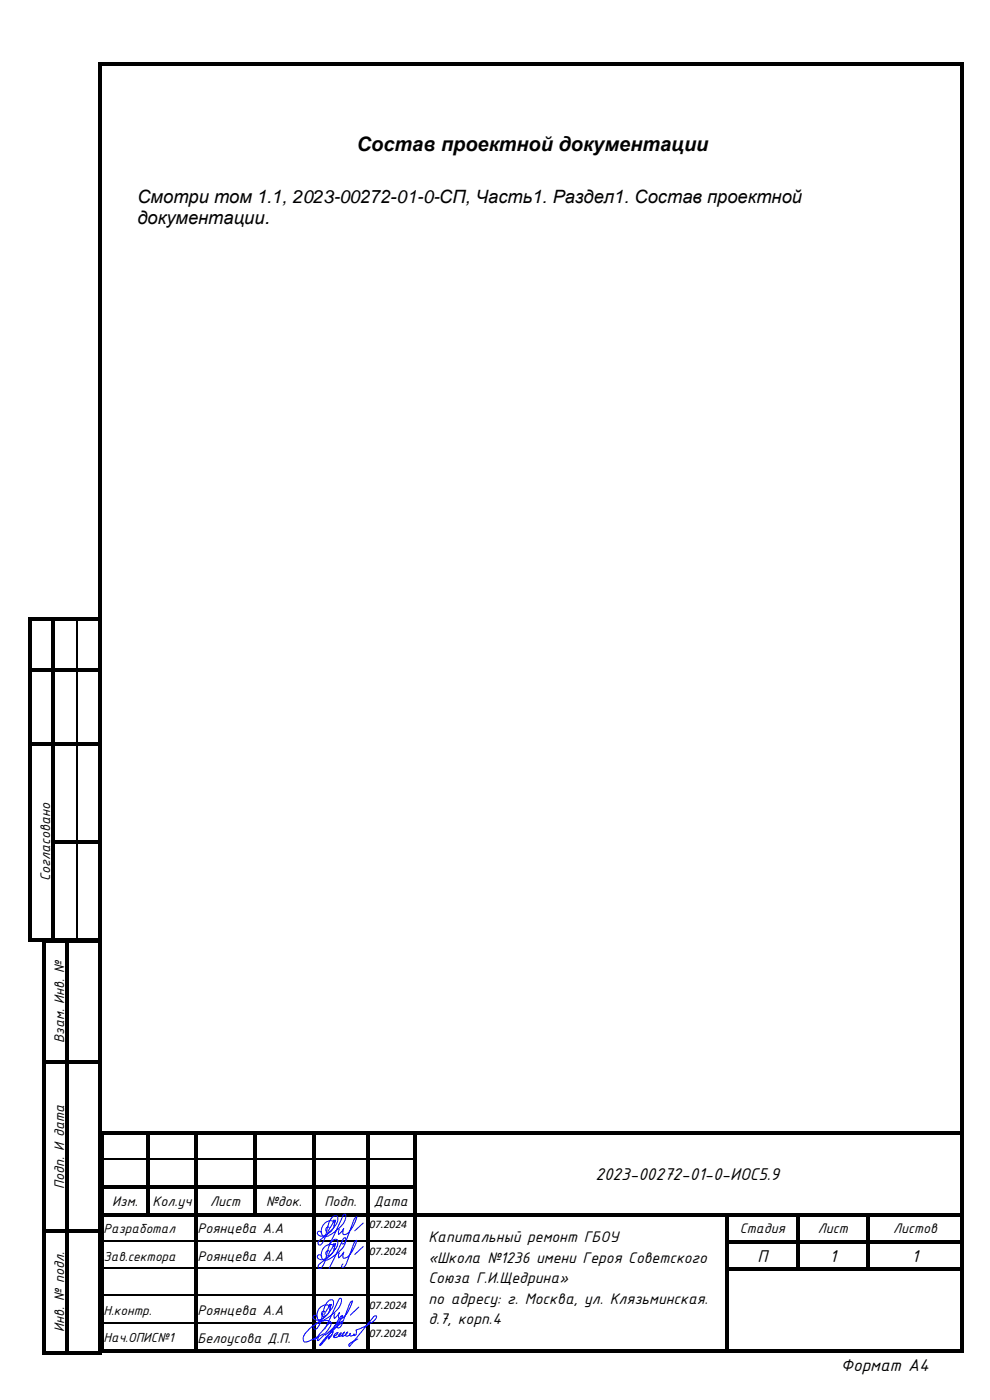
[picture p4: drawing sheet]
<svg xmlns="http://www.w3.org/2000/svg" width="210mm" height="297mm" viewBox="0 0 210 297" stroke-linecap="round" stroke-linejoin="round" font-family="sans-serif">
<defs><g id="words">
<text font-size="4.2" x="75.7" y="32.1">Состав проектной документации</text>
<g font-size="3.9">
<text x="29.2" y="47.4">документации.</text>
<text x="29.2" y="43">Смотри том 1.1, 2023-00272-01-0-СП, Часть1. Раздел1. Состав проектной</text>
<text x="126.3" y="250.4">2023-00272-01-0-ИОС5.9</text>
<text x="160.7" y="267.8">П</text>
<text x="176" y="267.8">1</text>
<text x="193.5" y="267.8">1</text>
<text x="178.4" y="290.8">Формат А4</text>
</g>
<g font-size="3.5">
<text x="90.9" y="263.6">Капитальный ремонт ГБОУ</text>
<text x="90.9" y="267.9">«Школа №1236 имени Героя Советского</text>
<text x="90.9" y="272.2">Союза Г.И.Щедрина»</text>
<text x="90.9" y="276.5">по адресу: г. Москва, ул. Клязьминская.</text>
<text x="90.9" y="280.9">д.7, корп.4</text>
</g>
<g font-size="3.2">
<text x="10.7" y="186.9" transform="rotate(-90 10.7 186.9)">Согласовано</text>
<text x="13.6" y="221.3" transform="rotate(-90 13.6 221.3)">Взам. Инв. №</text>
<text x="13.6" y="252.2" transform="rotate(-90 13.6 252.2)">Подп. И дата</text>
<text x="23.8" y="255.9">Изм.</text>
<text x="32.3" y="255.9">Кол.уч</text>
<text x="44.6" y="255.9">Лист</text>
<text x="56.4" y="255.9">№док.</text>
<text x="68.8" y="255.9">Подп.</text>
<text x="79.3" y="255.9">Дата</text>
<text x="41.9" y="261.7">Роянцева А.А</text>
<text x="157" y="261.7">Стадия</text>
<text x="173.5" y="261.7">Лист</text>
<text x="189.5" y="261.7">Листов</text>
<text x="41.9" y="267.5">Роянцева А.А</text>
<text x="41.9" y="279">Роянцева А.А</text>
<text x="13.6" y="282.6" transform="rotate(-90 13.6 282.6)">Инв. № подл.</text>
<text x="41.9" y="284.8">Белоусова Д.П.</text>
</g>
<g font-size="3">
<text x="22" y="261.6">Разработал</text>
<text x="22" y="267.4">Зав.сектора</text>
<text x="22" y="279">Н.контр.</text>
<text x="22" y="284.8">Нач.ОПИС№1</text>
</g>
<g font-size="2.5">
<text x="78.4" y="260.4">07.2024</text>
<text x="78.4" y="266.2">07.2024</text>
<text x="78.4" y="277.8">07.2024</text>
<text x="78.4" y="283.6">07.2024</text>
</g>
</g></defs>
<g fill="#000">
<path d="M20.8 13.1h.8v.8h-.8z" fill-rule="evenodd"/>
<path d="M20.8 13.1h.8v.8h-.8z" fill-rule="evenodd"/>
<path d="M21.6 13.1h182.1v.8h-182.1z" fill-rule="evenodd"/>
<path d="M203.7 13.1h.8v.8h-.8z" fill-rule="evenodd"/>
<path d="M203.7 13.1h.8v.8h-.8z" fill-rule="evenodd"/>
<path d="M5.9 130.9h.8v.8h-.8z" fill-rule="evenodd"/>
<path d="M5.9 130.9h.8v.8h-.8z" fill-rule="evenodd"/>
<path d="M6.7 130.9h4.2v.8h-4.2z" fill-rule="evenodd"/>
<path d="M10.9 130.9h.8v.8h-.8z" fill-rule="evenodd"/>
<path d="M11.7 130.9h4.5v.8h-4.5z" fill-rule="evenodd"/>
<path d="M16.2 130.9h.7v.8h-.7z" fill-rule="evenodd"/>
<path d="M16.9 130.9h4v.8h-4z" fill-rule="evenodd"/>
<path d="M20.9 130.9h.8v.8h-.8z" fill-rule="evenodd"/>
<path d="M20.9 130.9h.8v.8h-.8z" fill-rule="evenodd"/>
<path d="M5.9 131.7h.8v10h-.8z" fill-rule="evenodd"/>
<path d="M5.9 141.7h.8v.8h-.8z" fill-rule="evenodd"/>
<path d="M5.9 142.5h.8v15h-.8z" fill-rule="evenodd"/>
<path d="M5.9 157.5h.8v.8h-.8z" fill-rule="evenodd"/>
<path d="M6.7 141.7h4.2v.8h-4.2z" fill-rule="evenodd"/>
<path d="M6.7 157.5h4.2v.7h-4.2z" fill-rule="evenodd"/>
<path d="M10.9 131.7h.8v10h-.8z" fill-rule="evenodd"/>
<path d="M10.9 141.7h.8v.8h-.8z" fill-rule="evenodd"/>
<path d="M10.9 142.5h.8v15h-.8z" fill-rule="evenodd"/>
<path d="M10.9 157.5h.8v.8h-.8z" fill-rule="evenodd"/>
<path d="M11.7 141.7h4.5v.8h-4.5z" fill-rule="evenodd"/>
<path d="M11.7 157.5h4.5v.7h-4.5z" fill-rule="evenodd"/>
<path d="M16.2 141.7h.7v.8h-.7z" fill-rule="evenodd"/>
<path d="M16.2 157.5h.7v.7h-.7z" fill-rule="evenodd"/>
<path d="M16.9 141.7h4v.8h-4z" fill-rule="evenodd"/>
<path d="M16.9 157.5h4v.7h-4z" fill-rule="evenodd"/>
<path d="M20.9 131.7h.8v10h-.8z" fill-rule="evenodd"/>
<path d="M20.9 141.7h.8v.8h-.8z" fill-rule="evenodd"/>
<path d="M20.9 142.5h.8v15h-.8z" fill-rule="evenodd"/>
<path d="M20.9 157.5h.8v.8h-.8z" fill-rule="evenodd"/>
<path d="M5.9 158.3h.8v20h-.8z" fill-rule="evenodd"/>
<path d="M5.9 178.3h.8v.8h-.8z" fill-rule="evenodd"/>
<path d="M10.9 158.3h.8v20h-.8z" fill-rule="evenodd"/>
<path d="M10.9 178.3h.8v.8h-.8z" fill-rule="evenodd"/>
<path d="M11.7 178.3h4.5v.8h-4.5z" fill-rule="evenodd"/>
<path d="M16.2 178.3h.7v.8h-.7z" fill-rule="evenodd"/>
<path d="M16.9 178.3h4v.8h-4z" fill-rule="evenodd"/>
<path d="M20.9 158.3h.8v20h-.8z" fill-rule="evenodd"/>
<path d="M20.9 178.3h.8v.8h-.8z" fill-rule="evenodd"/>
<path d="M5.9 179.1h.8v20h-.8z" fill-rule="evenodd"/>
<path d="M5.9 199.1h.8v.8h-.8z" fill-rule="evenodd"/>
<path d="M5.9 199.1h.8v.8h-.8z" fill-rule="evenodd"/>
<path d="M6.7 199.1h4.2v.8h-4.2z" fill-rule="evenodd"/>
<path d="M8.9 199.2h.8v.8h-.8z" fill-rule="evenodd"/>
<path d="M9.7 199.2h4.2v.8h-4.2z" fill-rule="evenodd"/>
<path d="M10.9 179.1h.8v20h-.8z" fill-rule="evenodd"/>
<path d="M10.9 199.1h.8v.8h-.8z" fill-rule="evenodd"/>
<path d="M11.7 199.1h4.5v.8h-4.5z" fill-rule="evenodd"/>
<path d="M13.9 199.2h.8v.8h-.8z" fill-rule="evenodd"/>
<path d="M14.7 199.2h6.2v.8h-6.2z" fill-rule="evenodd"/>
<path d="M16.2 199.1h.7v.8h-.7z" fill-rule="evenodd"/>
<path d="M16.9 199.1h4v.8h-4z" fill-rule="evenodd"/>
<path d="M20.9 199.2h.8v.8h-.8z" fill-rule="evenodd"/>
<path d="M20.9 179.1h.8v20h-.8z" fill-rule="evenodd"/>
<path d="M20.9 199.1h.8v.8h-.8z" fill-rule="evenodd"/>
<path d="M20.9 199.1h.8v.8h-.8z" fill-rule="evenodd"/>
<path d="M8.9 199.2h.8v.8h-.8z" fill-rule="evenodd"/>
<path d="M20.9 199.2h.8v.8h-.8z" fill-rule="evenodd"/>
<path d="M8.9 200h.8v25h-.8z" fill-rule="evenodd"/>
<path d="M8.9 225h.8v.8h-.8z" fill-rule="evenodd"/>
<path d="M9.7 225h4.2v.8h-4.2z" fill-rule="evenodd"/>
<path d="M13.9 200h.8v25h-.8z" fill-rule="evenodd"/>
<path d="M13.9 225h.8v.8h-.8z" fill-rule="evenodd"/>
<path d="M14.7 225h6.2v.8h-6.2z" fill-rule="evenodd"/>
<path d="M20.8 13.9h.8v226.1h-.8z" fill-rule="evenodd"/>
<path d="M20.9 200h.8v25h-.8z" fill-rule="evenodd"/>
<path d="M20.9 225h.8v.8h-.8z" fill-rule="evenodd"/>
<path d="M203.7 13.9h.8v226.1h-.8z" fill-rule="evenodd"/>
<path d="M20.8 240h.8v.7h-.8z" fill-rule="evenodd"/>
<path d="M20.8 240h.8v.7h-.8z" fill-rule="evenodd"/>
<path d="M21.2 240h.8v.8h-.8z" fill-rule="evenodd"/>
<path d="M21.2 240h.8v.7h-.8z" fill-rule="evenodd"/>
<path d="M21.2 240.8h.8v4.9h-.8z" fill-rule="evenodd"/>
<path d="M21.2 245.7h.8v.8h-.8z" fill-rule="evenodd"/>
<path d="M21.2 246.5h.8v5h-.8z" fill-rule="evenodd"/>
<path d="M21.2 251.5h.8v.8h-.8z" fill-rule="evenodd"/>
<path d="M21.2 252.3h.8v5h-.8z" fill-rule="evenodd"/>
<path d="M21.2 257.3h.8v.8h-.8z" fill-rule="evenodd"/>
<path d="M21.6 240h182.1v.7h-182.1z" fill-rule="evenodd"/>
<path d="M22 240h9.1v.7h-9.1z" fill-rule="evenodd"/>
<path d="M22 251.5h9.1v.8h-9.1z" fill-rule="evenodd"/>
<path d="M22 257.3h9.1v.8h-9.1z" fill-rule="evenodd"/>
<path d="M31.1 240h.8v.7h-.8z" fill-rule="evenodd"/>
<path d="M31.1 240.8h.8v4.9h-.8z" fill-rule="evenodd"/>
<path d="M31.1 245.7h.8v.8h-.8z" fill-rule="evenodd"/>
<path d="M31.1 246.5h.8v5h-.8z" fill-rule="evenodd"/>
<path d="M31.1 251.5h.8v.8h-.8z" fill-rule="evenodd"/>
<path d="M31.1 252.3h.8v5h-.8z" fill-rule="evenodd"/>
<path d="M31.1 257.3h.8v.8h-.8z" fill-rule="evenodd"/>
<path d="M31.9 240h9.2v.7h-9.2z" fill-rule="evenodd"/>
<path d="M31.9 251.5h9.2v.8h-9.2z" fill-rule="evenodd"/>
<path d="M31.9 257.3h9.2v.8h-9.2z" fill-rule="evenodd"/>
<path d="M41.1 240h.8v.7h-.8z" fill-rule="evenodd"/>
<path d="M41.1 240.8h.8v4.9h-.8z" fill-rule="evenodd"/>
<path d="M41.1 245.7h.8v.8h-.8z" fill-rule="evenodd"/>
<path d="M41.1 246.5h.8v5h-.8z" fill-rule="evenodd"/>
<path d="M41.1 251.5h.8v.8h-.8z" fill-rule="evenodd"/>
<path d="M41.1 252.3h.8v5h-.8z" fill-rule="evenodd"/>
<path d="M41.1 257.3h.8v.8h-.8z" fill-rule="evenodd"/>
<path d="M41.9 240h11.7v.7h-11.7z" fill-rule="evenodd"/>
<path d="M41.9 251.5h11.7v.8h-11.7z" fill-rule="evenodd"/>
<path d="M41.9 257.3h11.7v.8h-11.7z" fill-rule="evenodd"/>
<path d="M53.6 240h.8v.7h-.8z" fill-rule="evenodd"/>
<path d="M53.6 240.8h.8v4.9h-.8z" fill-rule="evenodd"/>
<path d="M53.6 245.7h.8v.8h-.8z" fill-rule="evenodd"/>
<path d="M53.6 246.5h.8v5h-.8z" fill-rule="evenodd"/>
<path d="M53.6 251.5h.8v.8h-.8z" fill-rule="evenodd"/>
<path d="M53.6 252.3h.8v5h-.8z" fill-rule="evenodd"/>
<path d="M53.6 257.3h.8v.8h-.8z" fill-rule="evenodd"/>
<path d="M54.4 240h11.7v.7h-11.7z" fill-rule="evenodd"/>
<path d="M54.4 251.5h11.7v.8h-11.7z" fill-rule="evenodd"/>
<path d="M54.4 257.3h11.7v.8h-11.7z" fill-rule="evenodd"/>
<path d="M66.1 240h.8v.7h-.8z" fill-rule="evenodd"/>
<path d="M66.1 240.8h.8v4.9h-.8z" fill-rule="evenodd"/>
<path d="M66.1 245.7h.8v.8h-.8z" fill-rule="evenodd"/>
<path d="M66.1 246.5h.8v5h-.8z" fill-rule="evenodd"/>
<path d="M66.1 251.5h.8v.8h-.8z" fill-rule="evenodd"/>
<path d="M66.1 252.3h.8v5h-.8z" fill-rule="evenodd"/>
<path d="M66.1 257.3h.8v.8h-.8z" fill-rule="evenodd"/>
<path d="M66.9 240h10.7v.7h-10.7z" fill-rule="evenodd"/>
<path d="M66.9 251.5h10.7v.8h-10.7z" fill-rule="evenodd"/>
<path d="M66.9 257.3h10.7v.8h-10.7z" fill-rule="evenodd"/>
<path d="M77.6 240h.8v.7h-.8z" fill-rule="evenodd"/>
<path d="M77.6 240.8h.8v4.9h-.8z" fill-rule="evenodd"/>
<path d="M77.6 245.7h.8v.8h-.8z" fill-rule="evenodd"/>
<path d="M77.6 246.5h.8v5h-.8z" fill-rule="evenodd"/>
<path d="M77.6 251.5h.8v.8h-.8z" fill-rule="evenodd"/>
<path d="M77.6 252.3h.8v5h-.8z" fill-rule="evenodd"/>
<path d="M77.6 257.3h.8v.8h-.8z" fill-rule="evenodd"/>
<path d="M78.4 240h9.2v.7h-9.2z" fill-rule="evenodd"/>
<path d="M78.4 251.5h9.2v.8h-9.2z" fill-rule="evenodd"/>
<path d="M78.4 257.3h9.2v.8h-9.2z" fill-rule="evenodd"/>
<path d="M87.6 240h.7v.7h-.7z" fill-rule="evenodd"/>
<path d="M87.6 240.8h.7v4.9h-.7z" fill-rule="evenodd"/>
<path d="M87.6 245.7h.7v.8h-.7z" fill-rule="evenodd"/>
<path d="M87.6 246.5h.7v5h-.7z" fill-rule="evenodd"/>
<path d="M87.6 251.5h.7v.8h-.7z" fill-rule="evenodd"/>
<path d="M87.6 252.3h.7v5h-.7z" fill-rule="evenodd"/>
<path d="M87.6 257.3h.7v.8h-.7z" fill-rule="evenodd"/>
<path d="M88.3 240h115.4v.7h-115.4z" fill-rule="evenodd"/>
<path d="M88.3 257.3h65.6v.8h-65.6z" fill-rule="evenodd"/>
<path d="M153.9 257.3h.7v.8h-.7z" fill-rule="evenodd"/>
<path d="M154.6 257.3h14.3v.8h-14.3z" fill-rule="evenodd"/>
<path d="M168.9 257.3h.7v.8h-.7z" fill-rule="evenodd"/>
<path d="M169.6 257.3h14.2v.8h-14.2z" fill-rule="evenodd"/>
<path d="M183.8 257.3h.7v.8h-.7z" fill-rule="evenodd"/>
<path d="M184.5 257.3h19.2v.8h-19.2z" fill-rule="evenodd"/>
<path d="M203.7 240h.8v.8h-.8z" fill-rule="evenodd"/>
<path d="M203.7 240h.8v.7h-.8z" fill-rule="evenodd"/>
<path d="M203.7 240.8h.8v4.9h-.8z" fill-rule="evenodd"/>
<path d="M203.7 245.7h.8v.8h-.8z" fill-rule="evenodd"/>
<path d="M203.7 246.5h.8v5h-.8z" fill-rule="evenodd"/>
<path d="M203.7 251.5h.8v.8h-.8z" fill-rule="evenodd"/>
<path d="M203.7 252.3h.8v5h-.8z" fill-rule="evenodd"/>
<path d="M203.7 257.3h.8v.8h-.8z" fill-rule="evenodd"/>
<path d="M203.7 240h.8v.7h-.8z" fill-rule="evenodd"/>
<path d="M203.7 240h.8v.7h-.8z" fill-rule="evenodd"/>
<path d="M8.9 225.8h.8v35h-.8z" fill-rule="evenodd"/>
<path d="M8.9 260.8h.8v.8h-.8z" fill-rule="evenodd"/>
<path d="M9.7 260.8h4.2v.8h-4.2z" fill-rule="evenodd"/>
<path d="M13.9 225.8h.8v35h-.8z" fill-rule="evenodd"/>
<path d="M13.9 260.8h.8v.8h-.8z" fill-rule="evenodd"/>
<path d="M14.7 260.8h6.2v.8h-6.2z" fill-rule="evenodd"/>
<path d="M20.9 225.8h.8v35h-.8z" fill-rule="evenodd"/>
<path d="M20.9 260.8h.8v.8h-.8z" fill-rule="evenodd"/>
<path d="M21.2 258.1h.8v5h-.8z" fill-rule="evenodd"/>
<path d="M21.2 263.1h.8v.8h-.8z" fill-rule="evenodd"/>
<path d="M21.2 263.9h.8v5h-.8z" fill-rule="evenodd"/>
<path d="M21.2 268.9h.8v.8h-.8z" fill-rule="evenodd"/>
<path d="M21.2 269.7h.8v5h-.8z" fill-rule="evenodd"/>
<path d="M21.2 274.7h.8v.8h-.8z" fill-rule="evenodd"/>
<path d="M41.1 258.1h.8v5h-.8z" fill-rule="evenodd"/>
<path d="M41.1 263.1h.8v.8h-.8z" fill-rule="evenodd"/>
<path d="M41.1 263.9h.8v5h-.8z" fill-rule="evenodd"/>
<path d="M41.1 268.9h.8v.8h-.8z" fill-rule="evenodd"/>
<path d="M41.1 269.7h.8v5h-.8z" fill-rule="evenodd"/>
<path d="M41.1 274.7h.8v.8h-.8z" fill-rule="evenodd"/>
<path d="M66.1 258.1h.8v5h-.8z" fill-rule="evenodd"/>
<path d="M66.1 263.1h.8v.8h-.8z" fill-rule="evenodd"/>
<path d="M66.1 263.9h.8v5h-.8z" fill-rule="evenodd"/>
<path d="M66.1 268.9h.8v.8h-.8z" fill-rule="evenodd"/>
<path d="M66.1 269.7h.8v5h-.8z" fill-rule="evenodd"/>
<path d="M66.1 274.7h.8v.8h-.8z" fill-rule="evenodd"/>
<path d="M77.6 258.1h.8v5h-.8z" fill-rule="evenodd"/>
<path d="M77.6 263.1h.8v.8h-.8z" fill-rule="evenodd"/>
<path d="M77.6 263.9h.8v5h-.8z" fill-rule="evenodd"/>
<path d="M77.6 268.9h.8v.8h-.8z" fill-rule="evenodd"/>
<path d="M77.6 269.7h.8v5h-.8z" fill-rule="evenodd"/>
<path d="M77.6 274.7h.8v.8h-.8z" fill-rule="evenodd"/>
<path d="M87.6 258.1h.7v5h-.7z" fill-rule="evenodd"/>
<path d="M87.6 263.1h.7v.8h-.7z" fill-rule="evenodd"/>
<path d="M87.6 263.9h.7v5h-.7z" fill-rule="evenodd"/>
<path d="M87.6 268.9h.7v.8h-.7z" fill-rule="evenodd"/>
<path d="M87.6 269.7h.7v5h-.7z" fill-rule="evenodd"/>
<path d="M87.6 274.7h.7v.8h-.7z" fill-rule="evenodd"/>
<path d="M153.9 258.1h.7v5h-.7z" fill-rule="evenodd"/>
<path d="M153.9 263.1h.7v.8h-.7z" fill-rule="evenodd"/>
<path d="M153.9 263.9h.7v5h-.7z" fill-rule="evenodd"/>
<path d="M153.9 268.9h.7v.8h-.7z" fill-rule="evenodd"/>
<path d="M153.9 269.7h.7v5h-.7z" fill-rule="evenodd"/>
<path d="M153.9 274.7h.7v.8h-.7z" fill-rule="evenodd"/>
<path d="M154.6 263.1h14.3v.8h-14.3z" fill-rule="evenodd"/>
<path d="M154.6 268.9h14.3v.8h-14.3z" fill-rule="evenodd"/>
<path d="M168.9 258.1h.7v5h-.7z" fill-rule="evenodd"/>
<path d="M168.9 263.1h.7v.8h-.7z" fill-rule="evenodd"/>
<path d="M168.9 263.9h.7v5h-.7z" fill-rule="evenodd"/>
<path d="M168.9 268.9h.7v.8h-.7z" fill-rule="evenodd"/>
<path d="M169.6 263.1h14.2v.8h-14.2z" fill-rule="evenodd"/>
<path d="M169.6 268.9h14.2v.8h-14.2z" fill-rule="evenodd"/>
<path d="M183.8 258.1h.7v5h-.7z" fill-rule="evenodd"/>
<path d="M183.8 263.1h.7v.8h-.7z" fill-rule="evenodd"/>
<path d="M183.8 263.9h.7v5h-.7z" fill-rule="evenodd"/>
<path d="M183.8 268.9h.7v.8h-.7z" fill-rule="evenodd"/>
<path d="M184.5 263.1h19.2v.8h-19.2z" fill-rule="evenodd"/>
<path d="M184.5 268.9h19.2v.8h-19.2z" fill-rule="evenodd"/>
<path d="M203.7 258.1h.8v5h-.8z" fill-rule="evenodd"/>
<path d="M203.7 263.1h.8v.8h-.8z" fill-rule="evenodd"/>
<path d="M203.7 263.9h.8v5h-.8z" fill-rule="evenodd"/>
<path d="M203.7 268.9h.8v.8h-.8z" fill-rule="evenodd"/>
<path d="M203.7 269.7h.8v5h-.8z" fill-rule="evenodd"/>
<path d="M203.7 274.7h.8v.8h-.8z" fill-rule="evenodd"/>
<path d="M8.9 261.6h.8v25h-.8z" fill-rule="evenodd"/>
<path d="M8.9 286.6h.8v.8h-.8z" fill-rule="evenodd"/>
<path d="M8.9 286.6h.8v.8h-.8z" fill-rule="evenodd"/>
<path d="M9.7 286.6h4.2v.8h-4.2z" fill-rule="evenodd"/>
<path d="M13.9 261.6h.8v25h-.8z" fill-rule="evenodd"/>
<path d="M13.9 286.6h.8v.8h-.8z" fill-rule="evenodd"/>
<path d="M14.7 286.6h6.2v.8h-6.2z" fill-rule="evenodd"/>
<path d="M20.9 261.6h.8v25h-.8z" fill-rule="evenodd"/>
<path d="M20.9 286.6h.8v.8h-.8z" fill-rule="evenodd"/>
<path d="M20.9 286.6h.8v.8h-.8z" fill-rule="evenodd"/>
<path d="M21.2 275.5h.8v5h-.8z" fill-rule="evenodd"/>
<path d="M21.2 280.5h.8v.8h-.8z" fill-rule="evenodd"/>
<path d="M21.2 281.3h.8v5h-.8z" fill-rule="evenodd"/>
<path d="M21.2 286.3h.8v.8h-.8z" fill-rule="evenodd"/>
<path d="M21.2 286.3h.8v.8h-.8z" fill-rule="evenodd"/>
<path d="M22 286.3h19.1v.8h-19.1z" fill-rule="evenodd"/>
<path d="M41.1 275.5h.8v5h-.8z" fill-rule="evenodd"/>
<path d="M41.1 280.5h.8v.8h-.8z" fill-rule="evenodd"/>
<path d="M41.1 281.3h.8v5h-.8z" fill-rule="evenodd"/>
<path d="M41.1 286.3h.8v.8h-.8z" fill-rule="evenodd"/>
<path d="M41.9 286.3h24.2v.8h-24.2z" fill-rule="evenodd"/>
<path d="M66.1 275.5h.8v5h-.8z" fill-rule="evenodd"/>
<path d="M66.1 280.5h.8v.8h-.8z" fill-rule="evenodd"/>
<path d="M66.1 281.3h.8v5h-.8z" fill-rule="evenodd"/>
<path d="M66.1 286.3h.8v.8h-.8z" fill-rule="evenodd"/>
<path d="M66.9 286.3h10.7v.8h-10.7z" fill-rule="evenodd"/>
<path d="M77.6 275.5h.8v5h-.8z" fill-rule="evenodd"/>
<path d="M77.6 280.5h.8v.8h-.8z" fill-rule="evenodd"/>
<path d="M77.6 281.3h.8v5h-.8z" fill-rule="evenodd"/>
<path d="M77.6 286.3h.8v.8h-.8z" fill-rule="evenodd"/>
<path d="M78.4 286.3h9.2v.8h-9.2z" fill-rule="evenodd"/>
<path d="M87.6 275.5h.7v5h-.7z" fill-rule="evenodd"/>
<path d="M87.6 280.5h.7v.8h-.7z" fill-rule="evenodd"/>
<path d="M87.6 281.3h.7v5h-.7z" fill-rule="evenodd"/>
<path d="M87.6 286.3h.7v.8h-.7z" fill-rule="evenodd"/>
<path d="M88.3 286.3h65.6v.8h-65.6z" fill-rule="evenodd"/>
<path d="M153.9 275.5h.7v5h-.7z" fill-rule="evenodd"/>
<path d="M153.9 280.5h.7v.8h-.7z" fill-rule="evenodd"/>
<path d="M153.9 281.3h.7v5h-.7z" fill-rule="evenodd"/>
<path d="M153.9 286.3h.7v.8h-.7z" fill-rule="evenodd"/>
<path d="M154.6 286.3h49.1v.8h-49.1z" fill-rule="evenodd"/>
<path d="M203.7 275.5h.8v5h-.8z" fill-rule="evenodd"/>
<path d="M203.7 280.5h.8v.8h-.8z" fill-rule="evenodd"/>
<path d="M203.7 281.3h.8v5h-.8z" fill-rule="evenodd"/>
<path d="M203.7 286.3h.8v.8h-.8z" fill-rule="evenodd"/>
<path d="M203.7 286.3h.8v.8h-.8z" fill-rule="evenodd"/>
</g>
<g fill="#000">
<path d="M10.9 131.7h.8zM16.2 131.7h.2zM16.2 142.5h.2zM16.2 158.2l.2 .1zM16.2 179.1h.2zM13.9 200h.8zM31.1 240.7l.8 .1zM41.1 240.7l.8 .1zM53.6 240.7l.8 .1zM66.1 240.7l.8 .1zM77.6 240.7l.8 .1zM87.6 240.7l.7 .1z"/>
<path d="M153.9 258.1h.7zM168.9 258.1h.7zM183.8 258.1h.7z"/>
</g>
<g fill="none" stroke="#000" stroke-width=".25">
<path d="M16.3 131.7v10M16.3 142.5v15M16.3 158.3v20M16.3 179.1v20M22 245.9h9.1M31.9 245.9h9.2M41.9 245.9h11.7M54.4 245.9h11.7M66.9 245.9h10.7M78.4 245.9h9.2M22 263.2h19.1M22 269h19.1"/>
<path d="M22 274.8h19.1M41.9 263.2h24.2M41.9 269h24.2M41.9 274.8h24.2M66.9 263.2h10.7M66.9 269h10.7M66.9 274.8h10.7M78.4 263.2h9.2M78.4 269h9.2M78.4 274.8h9.2M22 280.6h19.1M41.9 280.6h24.2"/>
<path d="M66.9 280.6h10.7M78.4 280.6h9.2"/>
</g>
<g fill="none" stroke="#00f" stroke-width=".21">
<path d="M77 259.5l-1.7 1.6M68.7 278.9l.2-.2a.39 .39 0 0 0-.3-.6 .39 .39 0 0 0-.4 .5v.1a.57 .57 0 0 0 .4 .6 .57 .57 0 0 0 .7-.4l.5-.6a.91 .91 0 0 0 0-1.3 .91 .91 0 0 0-1.3 0 2.05 2.05 0 0 0-.8 3.2h.4a7.1 7.1 0 0 0 4.3-3.8v-.6a.31 .31 0 0 0-.2-.4 .31 .31 0 0 0-.4 .3l-2.9 6.3M69.1 279.1a1.71 1.71 0 0 1-2.7 .5 .46 .46 0 0 1 .4-.6 .46 .46 0 0 1 .5 .6M69.6 261.1l.2-.2a.4 .4 0 0 0-.3-.6 .4 .4 0 0 0-.4 .6 .52 .52 0 0 0 .4 .6 .52 .52 0 0 0 .6-.3 1.52 1.52 0 0 0 .6-2 1.63 1.63 0 0 0-2.3 1 1.43 1.43 0 0 0 .6 2.2 7.4 7.4 0 0 0 4.2-3.5l.2-1a.24 .24 0 0 0-.2-.3 .24 .24 0 0 0-.3 .1l-3.1 6.4M69.6 266.1l.2-.2a.4 .4 0 0 0-.3-.6 .4 .4 0 0 0-.4 .6 .52 .52 0 0 0 .4 .6 .52 .52 0 0 0 .6-.3 1.52 1.52 0 0 0 .6-2 1.77 1.77 0 0 0-2.5 1.4v.2a1.06 1.06 0 0 0 .2 1.3 1.06 1.06 0 0 0 1.4 0l.2-.1a6.8 6.8 0 0 0 3.3-3.4l.1-.8a.37 .37 0 0 0-.5-.2 .37 .37 0 0 0-.2 .5l-2.9 6M70 261.2a1.79 1.79 0 0 1-2.6 .7 .46 .46 0 0 1 .3-.7 .46 .46 0 0 1 .5 .5M70 266.2a1.71 1.71 0 0 1-2.7 .6 .46 .46 0 0 1 .4-.6 .46 .46 0 0 1 .5 .5M70.1 277.9a11.4 11.4 0 0 1-3.3 3.1 .48 .48 0 0 0-.3 .6 .48 .48 0 0 0 .5 .4l.4-.3 .6-1.3a10.4 10.4 0 0 1 1.2-3.9l.4-.5a.6 .6 0 0 1 .8-.3 .6 .6 0 0 1 .3 .8v.6l-.4 .7-.4 .1 .4-1.2-.4 .5v-.5l-.8 1.6M71 260.1a8.9 8.9 0 0 1-3.1 2.9 .56 .56 0 0 0-.4 .6 .56 .56 0 0 0 .4 .5l.4-.2 .7-1.3a10.4 10.4 0 0 1 1.1-3.9l.1-.1a.97 .97 0 0 1 1.2-.7 1.56 1.56 0 0 1-.4 2.2l-.1-.1 .3-1.2-.1 .3-.4 .2 .2-.5-.9 1.7M71 265.1a8.9 8.9 0 0 1-3.1 2.9 .56 .56 0 0 0-.4 .6 .56 .56 0 0 0 .4 .5l.4-.2 .7-1.3a10.4 10.4 0 0 1 1.1-3.9l.5-.5a.66 .66 0 0 1 .9-.2 .66 .66 0 0 1 .2 .9l-.4 .9-.4 .3 .3-1.3-.1 .3-.4 .2 .2-.5-.9 1.7M71 278.7l-.1 .4v.6l1.1-1.2-.2 .7 .1 .6a1.36 1.36 0 0 0 1.4-.8l.8-1.3 .7-1.7-.5 .3-.2 .4-1.5 4a.9 .9 0 0 1-1 1l-.1-.3 .3-.4M72 260.8l-.2 .4v.7l1.1-1.2-.1 .4a.58 .58 0 0 0 .1 .8h.1a2.99 2.99 0 0 0 2.1-2l.6-1.7a1.38 1.38 0 0 0-.9 1.2l-1.4 3.8a.66 .66 0 0 1-.8 .6l-.1-.3 .3-.4"/>
<path d="M72 265.8l-.2 .4v.7l1.1-1.2-.2 .9 .1 .3h.2a2.99 2.99 0 0 0 2.1-2.1l.6-1.6-.6 .4-1.7 4.6a.66 .66 0 0 1-.8 .6l-.1-.3 .3-.4M76.1 277.3l-1.8 1.7M77 264.5l-1.7 1.6M70.1 280.4l-3.3 3.8 .7-.6-.2 .8 .4-.2 2.2-2.5a.86 .86 0 0 0 .3-1.2 .86 .86 0 0 0-1.1-.3 6 6 0 0 0-4.8 3.7l.1 .4a.72 .72 0 0 0 1.1 .2l3.1-1.5M70.3 282.7l.4-.2-.4 .9-.7 .7 .1-.4 .7-.5M70.8 283.5l.5-.3 .4-.5a.89 .89 0 0 0-.8 1.1 1.57 1.57 0 0 0 1.5-1 .44 .44 0 0 0-.5 .2 .44 .44 0 0 0 .2 .5l.6-.4 .4-.5a1.06 1.06 0 0 0-.5 1l.7-.4 .4-.6a.48 .48 0 0 0-.4 .4 .48 .48 0 0 0 .2 .5 .95 .95 0 0 0 .9-.6h-.1a.36 .36 0 0 0-.1 .6 .36 .36 0 0 0 .6-.1l.3-.4-.1 .1a.26 .26 0 0 0 .3 .3 .26 .26 0 0 0 .2-.3v-.9l.5-.2a7.8 7.8 0 0 0 3.8-2.5l.1-.3h-.1l-.6 .2-5.1 6.3a.51 .51 0 0 1-.1-.5 .51 .51 0 0 1 .5-.4l1.4-.7"/>
</g>
<path d="M71.5 281.4l.6-.8 .5-.3-.1 .3a30.1 30.1 0 0 0-4.6 4.7v.1a28.5 28.5 0 0 0 3.9-5.5l.6-.7 .3-.1-.3 .7a16.5 16.5 0 0 1-3.4 3.4" fill="none" stroke="#00f" stroke-width=".25"/>
<use href="#words"/>
</svg>
